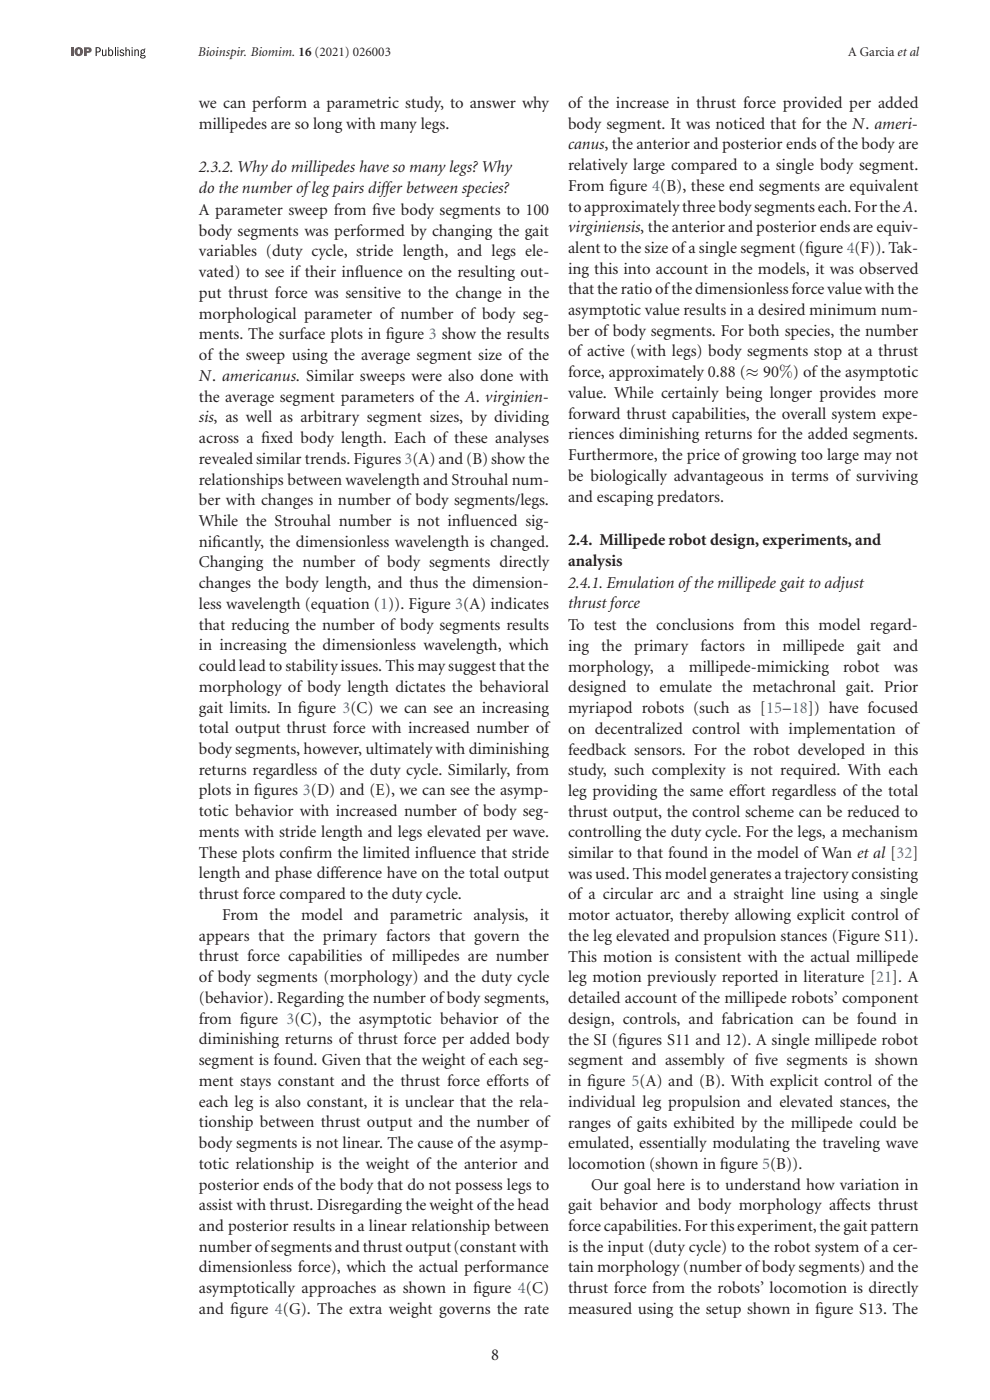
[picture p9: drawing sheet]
<svg xmlns="http://www.w3.org/2000/svg" width="210mm" height="297mm" viewBox="0 0 210 297" stroke-linecap="round" stroke-linejoin="round" font-family="sans-serif">
<defs><g id="words">
<g font-size="3.5" fill="#231f20">
<text x="42.2" y="22.9">we can perform a parametric study, to answer why</text>
<text x="120.5" y="22.9">of the increase in thrust force provided per added</text>
<text x="42.2" y="27.3">millipedes are so long with many legs.</text>
<text x="120.5" y="27.3">body segment. It was noticed that for the N. ameri-</text>
<text x="120.5" y="31.7">canus, the anterior and posterior ends ofthe body are</text>
<text x="42.2" y="36.5">2.3.2. Whydo millipedes have so manylegs? Why</text>
<text x="42.2" y="40.9">do the number oflegpairs differ between species?</text>
<text x="120.5" y="36.1">relatively large compared to a single body segment.</text>
<text x="120.5" y="40.5">From f</text>
<text x="129.2" y="40.5">igure 4(B), these end segments are equivalent</text>
<text x="42.2" y="45.6">A parameter sweep from f</text>
<text x="78.9" y="45.6">ive body segments to 100</text>
<text x="120.5" y="44.9">toapproximatelythreebodysegmentseach.FortheA.</text>
<text x="42.2" y="50">body segments was performed by changing the gait</text>
<text x="120.5" y="49.2">virginiensis, the anterior and posterior ends are equiv-</text>
<text x="120.5" y="53.7">alent to the size ofa single segment (f</text>
<text x="170.8" y="53.7">igure 4(F)). Tak-</text>
<text x="42.2" y="54.4">variables (duty cycle, stride length, and legs ele-</text>
<text x="42.2" y="58.8">vated) to see if their inf</text>
<text x="75.3" y="58.8">luence on the resulting out-</text>
<text x="120.5" y="58.1">ing this into account in the models, it was observed</text>
<text x="42.2" y="63.2">put thrust force was sensitive to the change in the</text>
<text x="120.5" y="62.5">thatthe ratio ofthe dimensionless force value withthe</text>
<text x="42.2" y="67.6">morphological parameter of number of body seg-</text>
<text x="42.2" y="72">ments. The surface plots in f</text>
<text x="81.9" y="72">igure 3 show the results</text>
<text x="120.5" y="66.9">asymptotic value results in a desired minimum num-</text>
<text x="120.5" y="71.3">ber of body segments. For both species, the number</text>
<text x="42.2" y="76.4">of the sweep using the average segment size of the</text>
<text x="120.5" y="75.6">of active (with legs) body segments stop at a thrust</text>
<text x="42.2" y="80.8">N. americanus. Similar sweeps were also done with</text>
<text x="120.5" y="80">force, approximately 0.88 (≈ 90%) ofthe asymptotic</text>
<text x="42.2" y="89.6">sis, as well as arbitrary segment sizes, by dividing</text>
<text x="42.2" y="85.2">the average segment parameters of the A. virginien-</text>
<text x="120.5" y="84.4">value. While certainly being longer provides more</text>
<text x="120.5" y="88.8">forward thrust capabilities, the overall system expe-</text>
<text x="42.2" y="94">across a f</text>
<text x="55.4" y="94">ixed body length. Each of these analyses</text>
<text x="120.5" y="93.2">riences diminishing returns for the added segments.</text>
<text x="42.2" y="98.4">revealed similar trends. Figures 3(A) and (B)show the</text>
<text x="120.5" y="97.6">Furthermore, the price ofgrowing too large may not</text>
<text x="120.5" y="102">be biologically advantageous in terms of surviving</text>
<text x="42.2" y="102.8">relationships between wavelength and Strouhal num-</text>
<text x="42.2" y="107.2">ber with changes in number of body segments/legs.</text>
<text x="120.5" y="106.4">and escaping predators.</text>
<text x="42.2" y="111.6">While the Strouhal number is not inf</text>
<text x="97.8" y="111.6">luenced sig-</text>
<text x="42.2" y="116">nif</text>
<text x="45" y="116">icantly, the dimensionless wavelength is changed.</text>
<text x="120.5" y="115.7">2.4. Millipede robot design, experiments, and</text>
<text x="42.2" y="120.4">Changing the number of body segments directly</text>
<text x="42.2" y="124.8">changes the body length, and thus the dimension-</text>
<text x="120.5" y="120.1">analysis</text>
<text x="120.5" y="124.6">2.4.1. Emulation ofthe millipede gait to adjust</text>
<text x="42.2" y="129.2">less wavelength (equation (1)). Figure 3(A) indicates</text>
<text x="120.5" y="129">thrustforce</text>
<text x="42.2" y="133.6">that reducing the number of body segments results</text>
<text x="42.2" y="138">in increasing the dimensionless wavelength, which</text>
<text x="120.5" y="133.7">To test the conclusions from this model regard-</text>
<text x="42.2" y="142.4">couldlead tostabilityissues. This maysuggest that the</text>
<text x="120.5" y="138.1">ing</text>
<text x="120.5" y="142.5">morphology,</text>
<text x="127.5" y="138.1">the</text>
<text x="134.5" y="138.1">primary</text>
<text x="141.6" y="142.5">a</text>
<text x="146.1" y="142.5">millipede-mimicking</text>
<text x="148.6" y="138.1">factors</text>
<text x="160.6" y="138.1">in</text>
<text x="166" y="138.1">millipede</text>
<text x="178.9" y="142.5">robot</text>
<text x="181.7" y="138.1">gait</text>
<text x="189.5" y="138.1">and</text>
<text x="189.6" y="142.5">was</text>
<text x="42.2" y="146.8">morphology of body length dictates the behavioral</text>
<text x="120.5" y="146.9">designed to emulate the metachronal gait. Prior</text>
<text x="42.2" y="151.2">gait limits. In f</text>
<text x="42.2" y="155.6">total output thrust force with increased number of</text>
<text x="63.2" y="151.2">igure 3(C) we can see an increasing</text>
<text x="120.5" y="151.3">myriapod robots (such as [15–18]) have focused</text>
<text x="120.5" y="155.7">on decentralized control with implementation of</text>
<text x="42.2" y="159.9">bodysegments, however, ultimatelywith diminishing</text>
<text x="120.5" y="160.1">feedback sensors. For the robot developed in this</text>
<text x="42.2" y="164.3">returns regardless of the duty cycle. Similarly, from</text>
<text x="120.5" y="164.5">study, such complexity is not required. With each</text>
<text x="42.2" y="168.8">plots in f</text>
<text x="42.2" y="173.2">totic behavior with increased number of body seg-</text>
<text x="53.9" y="168.8">igures 3(D) and (E), we can see the asymp-</text>
<text x="120.5" y="168.8">leg providing the same effort regardless of the total</text>
<text x="120.5" y="173.2">thrust output, the control scheme can be reduced to</text>
<text x="42.2" y="177.6">ments with stride length and legs elevated per wave.</text>
<text x="120.5" y="177.6">controlling the duty cycle. For the legs, a mechanism</text>
<text x="42.2" y="182">These plots conf</text>
<text x="64.4" y="182">irm the limited inf</text>
<text x="90.9" y="182">luence that stride</text>
<text x="120.5" y="182">similar to that found in the model of Wan et al [32]</text>
<text x="42.2" y="186.4">length and phase difference have on the total output</text>
<text x="42.2" y="190.8">thrust force compared to the duty cycle.</text>
<text x="120.5" y="186.4">was used. This model generatesa trajectoryconsisting</text>
<text x="120.5" y="190.8">of a circular arc and a straight line using a single</text>
<text x="47.1" y="195.2">From the model and parametric analysis, it</text>
<text x="120.5" y="195.2">motor actuator, thereby allowing explicit control of</text>
<text x="42.2" y="199.6">appears that the primary factors that govern the</text>
<text x="42.2" y="204">thrust force capabilities of millipedes are number</text>
<text x="120.5" y="199.6">the leg elevated and propulsion stances (Figure S11).</text>
<text x="42.2" y="208.3">of body segments (morphology) and the duty cycle</text>
<text x="120.5" y="204">This motion is consistent with the actual millipede</text>
<text x="120.5" y="208.4">leg motion previously reported in literature [21]. A</text>
<text x="42.2" y="212.7">(behavior). Regarding the number ofbody segments,</text>
<text x="120.5" y="212.8">detailed account ofthe millipede robots’ component</text>
<text x="42.2" y="217.1">from f</text>
<text x="42.2" y="221.5">diminishing returns of thrust force per added body</text>
<text x="50.9" y="217.1">igure 3(C), the asymptotic behavior of the</text>
<text x="120.5" y="217.2">design, controls, and fabrication can be found in</text>
<text x="120.5" y="221.6">the SI (f</text>
<text x="131.1" y="221.6">igures S11 and 12). A single millipede robot</text>
<text x="42.2" y="225.9">segment is found. Given that the weight of each seg-</text>
<text x="120.5" y="226">segment and assembly of f</text>
<text x="160.1" y="226">ive segments is shown</text>
<text x="42.2" y="230.3">ment stays constant and the thrust force efforts of</text>
<text x="120.5" y="230.4">in f</text>
<text x="124.6" y="230.4">igure 5(A) and (B). With explicit control of the</text>
<text x="42.2" y="234.8">each leg is also constant, it is unclear that the rela-</text>
<text x="42.2" y="239.2">tionship between thrust output and the number of</text>
<text x="120.5" y="234.8">individual leg propulsion and elevated stances, the</text>
<text x="120.5" y="239.2">ranges of gaits exhibited by the millipede could be</text>
<text x="42.2" y="243.6">body segments is not linear. The cause ofthe asymp-</text>
<text x="120.5" y="243.6">emulated, essentially modulating the traveling wave</text>
<text x="42.2" y="248">totic relationship is the weight of the anterior and</text>
<text x="120.5" y="248">locomotion (shown in f</text>
<text x="152.7" y="248">igure 5(B)).</text>
<text x="42.2" y="252.4">posterior ends ofthe body that do not possess legs to</text>
<text x="42.2" y="256.8">assist with thrust. Disregarding the weight ofthe head</text>
<text x="120.5" y="256.8">gait behavior and body morphology affects thrust</text>
<text x="125.4" y="252.4">Our goal here is to understand how variation in</text>
<text x="42.2" y="261.1">and posterior results in a linear relationship between</text>
<text x="120.5" y="261.2">force capabilities.Forthisexperiment,the gait pattern</text>
<text x="42.2" y="265.5">number ofsegments and thrust output(constant with</text>
<text x="42.2" y="269.9">dimensionless force), which the actual performance</text>
<text x="120.5" y="265.6">is the input (duty cycle) to the robot system ofa cer-</text>
<text x="120.5" y="269.9">tain morphology(number ofbody segments) and the</text>
<text x="42.2" y="274.3">asymptotically approaches as shown in f</text>
<text x="100.4" y="274.3">igure 4(C)</text>
<text x="120.5" y="274.3">thrust force from the robots’ locomotion is directly</text>
<text x="42.2" y="278.7">and f</text>
<text x="48.8" y="278.7">igure 4(G). The extra weight governs the rate</text>
<text x="120.5" y="278.7">measured using the setup shown in f</text>
<text x="172.9" y="278.7">igure S13. The</text>
<text x="104.2" y="288.5">8</text>
</g>
<g font-size="2.8" fill="#231f20">
<text x="42" y="11.9">Bioinspir. Biomim. 16 (2021) 026003</text>
<text x="179.9" y="11.9">A Garcia et al</text>
</g>
</g></defs>
<g fill="#c9272c">
<path d="M15 10h.6v1.9h-.6z"/>
<path d="M16.5 10.5l-.1 .7 .3 .3 .2-.1 .1-.7-.3-.3zM15.8 11a.95 .95 0 0 1 1.9 0 .95 .95 0 0 1-1.9 0z"/>
<path d="M18.4 10.4v.4h.4v-.3zM17.8 10h.8a.61 .61 0 0 1 .8 .5 .61 .61 0 0 1-.6 .7h-.4v.7h-.6z"/>
</g>
<g fill="#1b1d1e">
<path d="M21.6 10.5h.2l.1 1.1 .2 .2 .2-.3 .1-1h.2v1.4h-.2v-.2a.4 .4 0 0 1-.5 .2 .4 .4 0 0 1-.3-.5z"/>
<path d="M24.3 10h.2v1.9h-.2z"/>
<path d="M25.5 10.7a.47 .47 0 0 1 .4-.2 .47 .47 0 0 1 .4 .3l-.6-.1-.1 .2 .2 .1a.47 .47 0 0 1 .5 .2 .47 .47 0 0 1 0 .5 .55 .55 0 0 1-1-.2h.2l.4 .3 .3-.3-.7-.4z"/>
<path d="M26.6 10h.2v.7a.4 .4 0 0 1 .5-.2 .4 .4 0 0 1 .2 .5v.9h-.2v-1l-.2-.3-.2 .1-.1 1.2h-.2z"/>
<path d="M28.5 10.5h.2v.2a.4 .4 0 0 1 .5-.2 .4 .4 0 0 1 .2 .5v.9h-.2v-1l-.2-.3-.3 .3v1h-.2z"/>
<path d="M20.5 10.2v.7a.44 .44 0 0 0 .5 0 .44 .44 0 0 0 .1-.5zM20.3 10h.4a.59 .59 0 0 1 .7 .7 .59 .59 0 0 1-.9 .4v.8h-.2z"/>
<path d="M23.3 10.7l-.1 .4a.4 .4 0 0 0 0 .5 .4 .4 0 0 0 .5 0l.1-.2a.47 .47 0 0 0-.1-.5 .47 .47 0 0 0-.4-.2zM23 10h.2v.7l.1-.1a.51 .51 0 0 1 .6 0 .51 .51 0 0 1 .1 .6 .52 .52 0 0 1-.2 .6 .52 .52 0 0 1-.7-.1l-.1 .2z"/>
<path d="M24.9 10.5h.2v1.4h-.2zM24.9 10h.2v.3h-.2z"/>
<path d="M27.9 10.5h.2v1.4h-.2zM27.9 10h.2v.3h-.2z"/>
<path d="M30 10.9a.3 .3 0 0 0 .6 0 .3 .3 0 0 0-.6 0zM30 11.9a.33 .33 0 0 0 .3 .3 .33 .33 0 0 0 .3-.3zM30 10.5h.5l.3-.2v.2h-.1a.6 .6 0 0 1 0 .7 .6 .6 0 0 1-.7 .2v.2l.8 .2a.52 .52 0 0 1-.5 .6 .52 .52 0 0 1-.5-.5l.1-.1-.1-.2a.36 .36 0 0 0 0-.7z"/>
</g>
<use href="#words"/>
</svg>
